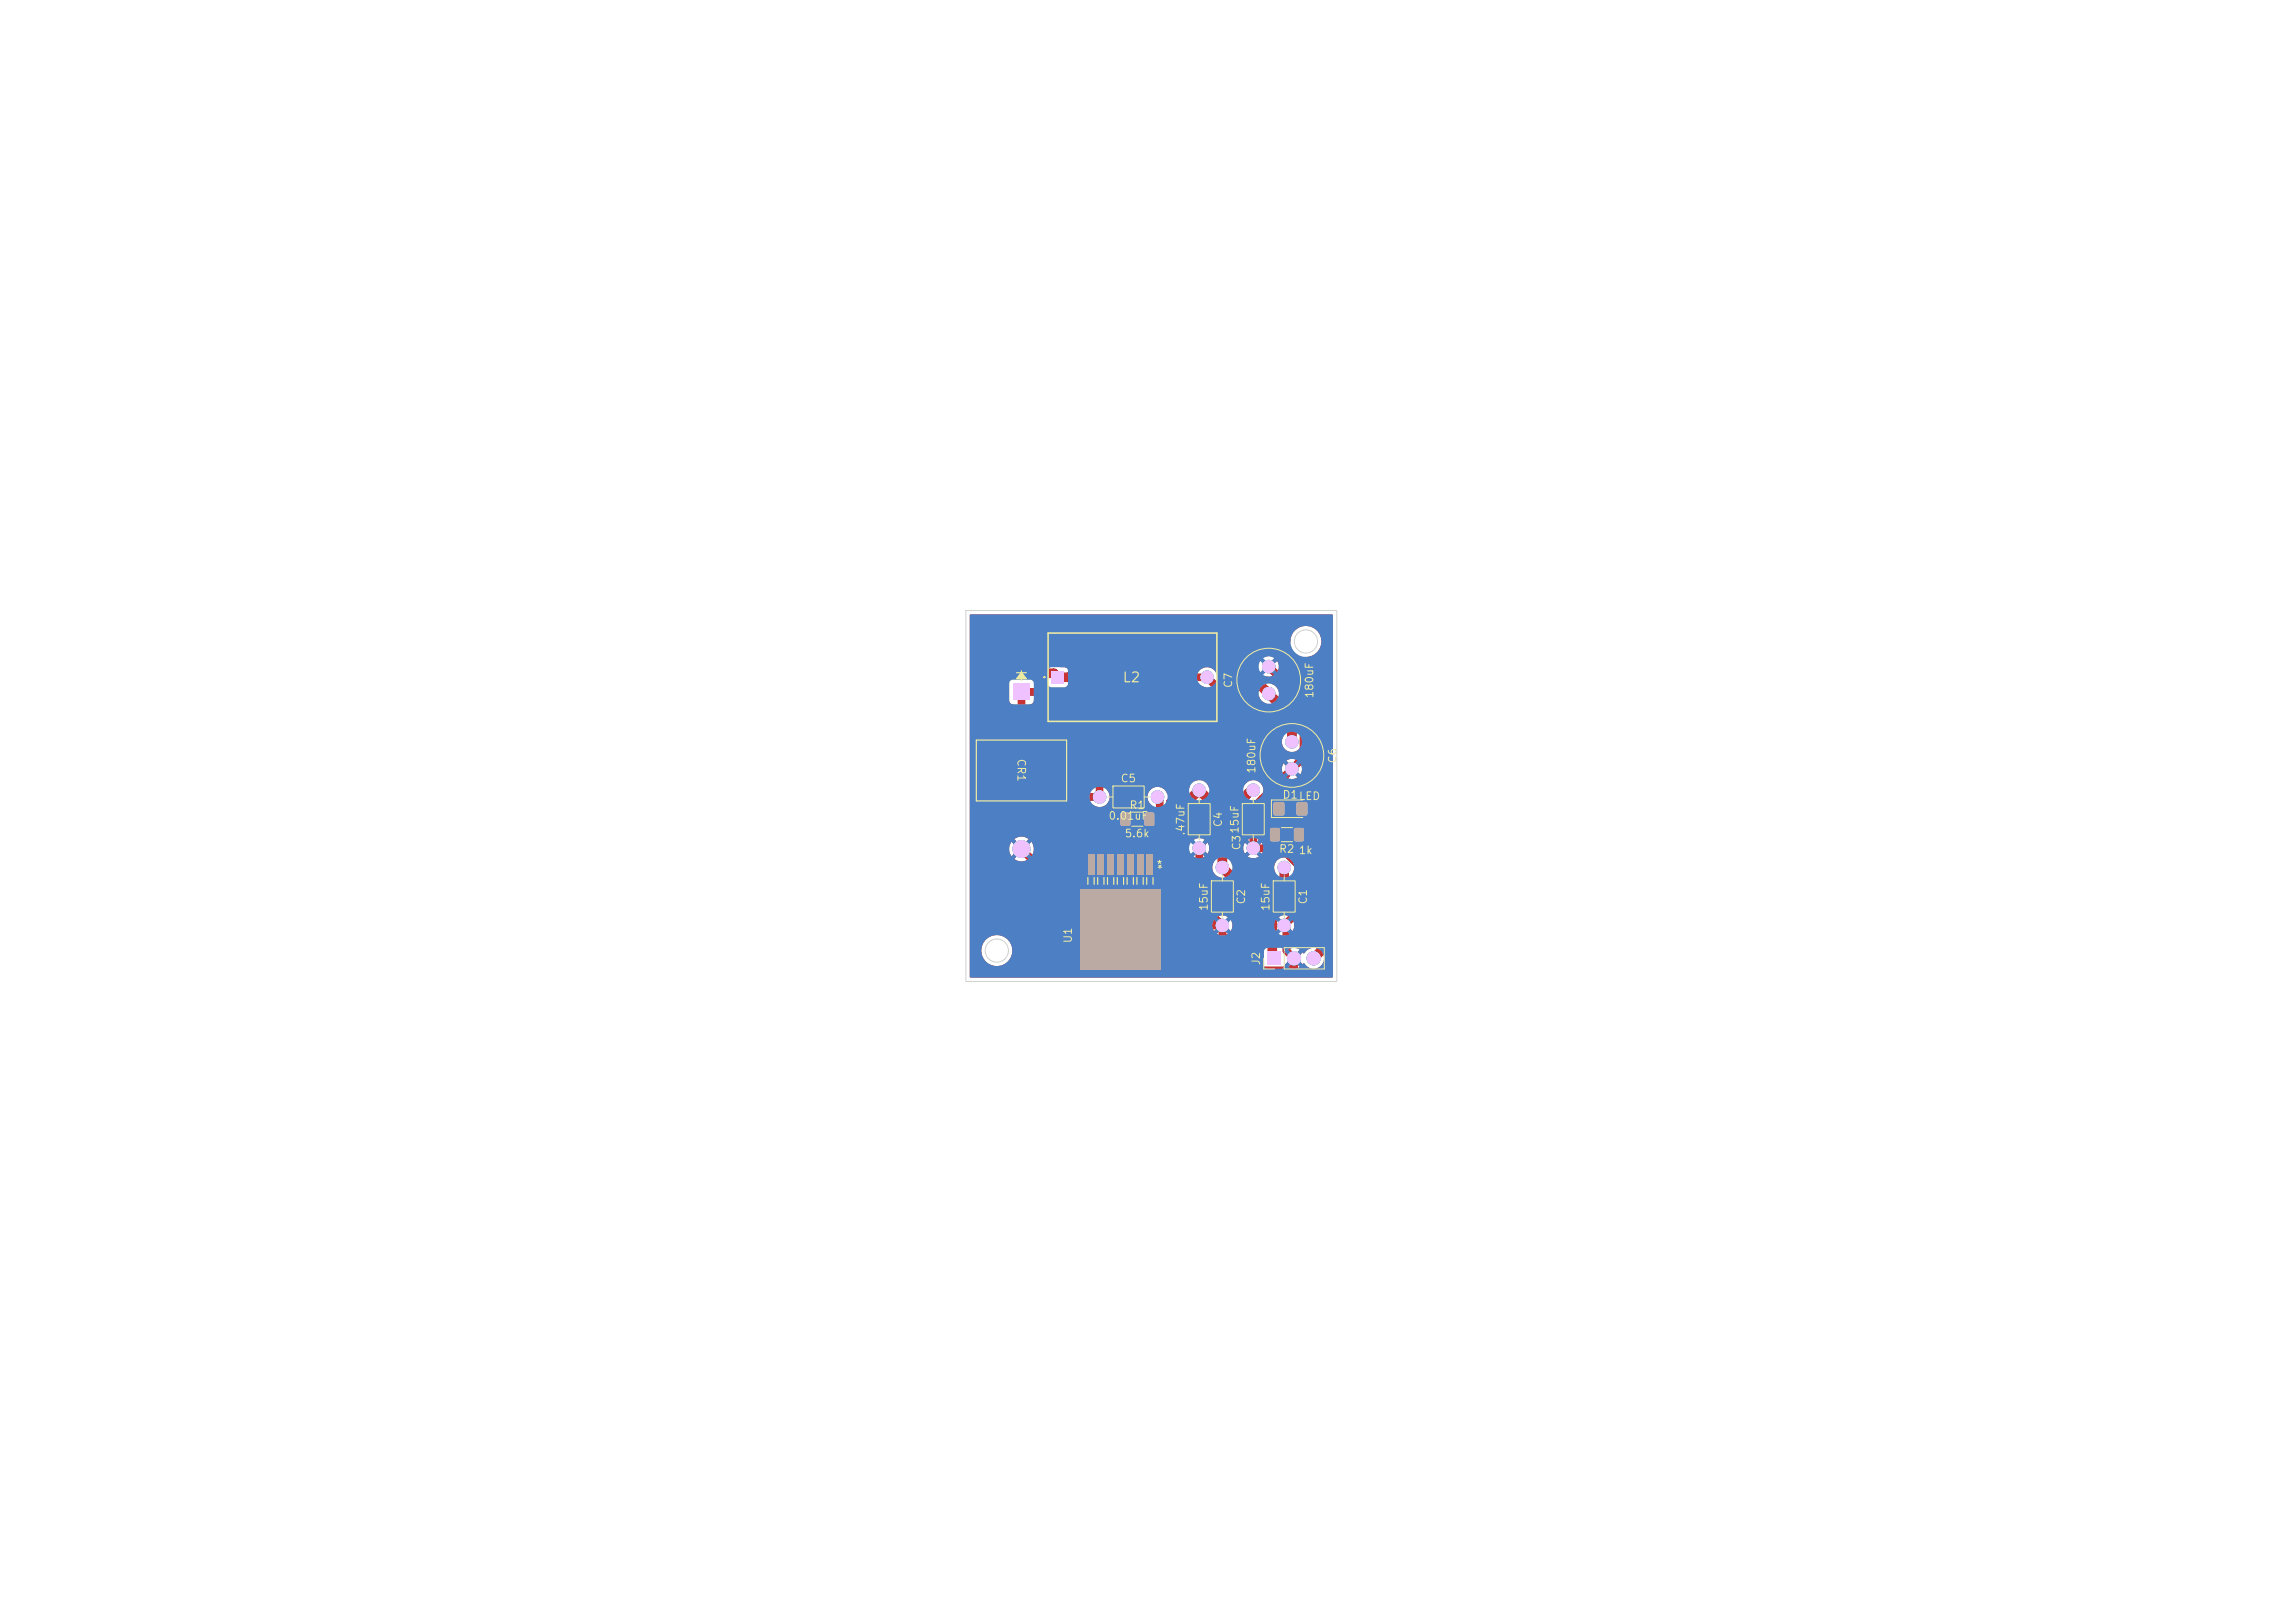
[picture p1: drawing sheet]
<svg xmlns="http://www.w3.org/2000/svg" width="297mm" height="210mm" viewBox="0 0 297 210" stroke-linecap="round" stroke-linejoin="round" font-family="sans-serif">
<defs><g id="words">
<text font-size="1.3" fill="#f2eda1" x="145.2" y="88.6">L2</text>
<g font-size="1" fill="#f2eda1">
<text x="159.7" y="89.1" transform="rotate(-90 159.7 89.1)">C7</text>
<text x="170.2" y="90.4" transform="rotate(-90 170.2 90.4)">180uF</text>
<text x="131.4" y="98.1" transform="rotate(90 131.4 98.1)">CR1</text>
<text x="144.9" y="101.5">C5</text>
<text x="162.7" y="100.2" transform="rotate(-90 162.7 100.2)">180uF</text>
<text x="173.2" y="98.9" transform="rotate(-90 173.2 98.9)">C6</text>
<text x="143.4" y="106.3">0.01uF</text>
<text x="146.1" y="104.9">R1</text>
<text x="158.4" y="107.1" transform="rotate(-90 158.4 107.1)">C4</text>
<text x="165.9" y="103.6">D1LED</text>
<text x="145.5" y="108.6">5.6k</text>
<text x="149.6" y="112.6">*</text>
<text x="153.5" y="108.2" transform="rotate(-90 153.5 108.2)">.47uF</text>
<text x="160.8" y="110.1" transform="rotate(-90 160.8 110.1)">C315uF</text>
<text x="165.4" y="110.6">R2</text>
<text x="168" y="110.8">1k</text>
<text x="156.5" y="118" transform="rotate(-90 156.5 118)">15uF</text>
<text x="161.4" y="117.1" transform="rotate(-90 161.4 117.1)">C2</text>
<text x="164.5" y="118" transform="rotate(-90 164.5 118)">15uF</text>
<text x="169.4" y="117.1" transform="rotate(-90 169.4 117.1)">C1</text>
<text x="139" y="122.1" transform="rotate(-90 139 122.1)">U1</text>
<text x="163.3" y="125" transform="rotate(-90 163.3 125)">J2</text>
</g>
</g></defs>
<g fill="#c83434" stroke="#c83434" stroke-width=".13">
<circle cx="167.2" cy="96" r=".8"/>
<circle cx="167.2" cy="99.5" r=".8"/>
<circle cx="164.2" cy="89.7" r=".8"/>
<circle cx="164.2" cy="86.2" r=".8"/>
<circle cx="142.3" cy="103.1" r=".8"/>
<circle cx="149.8" cy="103.1" r=".8"/>
<circle cx="155.2" cy="102.2" r=".8"/>
<circle cx="155.2" cy="109.7" r=".8"/>
</g>
<path d="M136.1 86.8h1.6v1.6h-1.6z" fill="#c83434"/>
<circle cx="156.2" cy="87.6" r=".8" fill="#c83434" stroke="#c83434" stroke-width=".13"/>
<g fill="#c83434">
<path d="M167.5 107.2l.2-.1 1 .1v.2v1.4l-.2 .1-1-.1-.1-.2z"/>
<path d="M164.4 107.2l.2-.1 1 .1v.2v1.4l-.2 .1-1-.1-.1-.2z"/>
<path d="M145.1 105.2l.1-.1 1 .1 .1 .2-.1 1.4-.2 .1-.9-.1-.1-.2z"/>
<path d="M148.2 105.2l.1-.1 1 .1 .1 .2-.1 1.4-.2 .1-.9-.1-.1-.2z"/>
</g>
<g fill="#c83434" stroke="#c83434" stroke-width=".13">
<circle cx="162.2" cy="102.2" r=".8"/>
<circle cx="162.2" cy="109.7" r=".8"/>
</g>
<g fill="#c83434">
<path d="M164.9 103.8h.2h1.1v.2v1.5h-1.1h-.2l-.1-.2z"/>
<path d="M167.8 103.8h.2h1.1l.1 .2-.1 1.5h-1.1h-.2v-.2z"/>
<path d="M148.4 110.5h.8v2.7h-.8z"/>
<path d="M147.1 110.5h.9v2.7h-.9z"/>
<path d="M145.8 110.5h.9v2.7h-.9z"/>
<path d="M144.6 110.5h.8v2.7h-.8z"/>
<path d="M143.3 110.5h.9v2.7h-.9z"/>
<path d="M142 110.5h.9v2.7h-.9z"/>
<path d="M140.8 110.5h.8v2.7h-.8z"/>
<path d="M139.8 115h10.4v10.5h-10.4z"/>
</g>
<g fill="#c83434" stroke="#c83434" stroke-width=".13">
<circle cx="158.2" cy="112.2" r=".8"/>
<circle cx="158.2" cy="119.7" r=".8"/>
<circle cx="166.2" cy="112.2" r=".8"/>
<circle cx="166.2" cy="119.7" r=".8"/>
</g>
<path d="M131.1 88.4h2.2v2.2h-2.2z" fill="#c83434"/>
<circle cx="132.2" cy="109.9" r="1.09" fill="#c83434" stroke="#c83434" stroke-width=".13"/>
<path d="M164.1 123.2h1.7v1.7h-1.7z" fill="#c83434"/>
<g fill="#c83434" stroke="#c83434" stroke-width=".13">
<circle cx="167.5" cy="124" r=".85"/>
<circle cx="170" cy="124" r=".85"/>
<circle cx="151.1" cy="95.5" r=".3"/>
<circle cx="141" cy="96.5" r=".3"/>
</g>
<path d="M163.4 84l-1.4 1.4v2.2l5.2 5.2v3.2M142.5 112.8v-3.9l-13.3-13.2v-8.6h7.2l.5 .5h1.5l3.7-3.6h23.9l5 5v34l-1 1M158.2 105.3l-3-3-2 2v9.7h-4.9l-.3 .3h-.5v-1.5M158.2 105.3v7l6.5 6.4M162.2 102.3h-.3l-3 3h-.7M164.7 118.7v5l.2 .3M166.2 112.3v4.9l-1.5 1.5M168 108h3" fill="none" stroke="#c83434" stroke-width="1.3"/>
<g fill="none" stroke="#c83434" stroke-width="1">
<path d="M153.4 98.4h2l2.6-2.6v-6.4l-1.8-1.8h-8.4l-1.9 1.9h-13.7v5.7l5.8 5.8M153.4 98.4l-.8-.9h-6.7l-3.5 3.5M153.4 98.4v3.3l-2 2.1v6l-2.6 2.6v.4M164.2 86.3l4.5 4.5v7.2l-6.5 6.5v5.3h3.6l2.4 2.3v5.7l-2 2 .3 .2v3l1 1v1.2l-.4 .4h-4.4l-4.5-4.6v-1.2M132.2 109.9l11.4 11.4h1.4M138 101l2.1 2.1h2.2v-1.4l.1-.2v-.5M138 101h4.4M148.7 106l-3.7 3.7v11.6M149.8 103.1l.3 .3v3.6l-.6 .6h-.6l-2.6 2.6v2.6M155.2 109.8v7l3 3M158.2 119.8h-11.7l-1.5 1.5M163.3 103.3l1.4 1.4h.3"/>
<path d="M168 104.7v.2l-3.1 3.1"/>
</g>
<path d="M145.6 106l-1.9 1.9v4.9" fill="none" stroke="#c83434" stroke-width=".5"/>
<g fill="#c83434">
<path d="M139.3 88.3l3.3-3.2h18.2l.1 .2v2.3l.1 .4 .1 .3 1.8 1.8a1.35 1.35 0 0 0 1 .9l2.2 2.2v2.1a1.31 1.31 0 0 0 1.1 2 1.31 1.31 0 0 0 1.1-2v-2.6l-.1-.4-.2-.3-2.5-2.6a1.4 1.4 0 0 0-1-.9l-.7-.8-.1-.1 .1-.1h.7l.4-.2-.7-.6 .2-.1 .2-.3 .7 .7a1.29 1.29 0 0 0 0-1.5l-.7 .7-.2-.3-.2-.1 .8-.7h.5l4.4 4.4v14.2l-.1 .1h-.1l-.3-.4-.3-.1h-1.1a1 1 0 0 0-.8 .7l-.2 .5-.2 .1-.1-.1v-.5a.78 .78 0 0 0-.9-.7l-.1 1.3-.2 .1v.1l-.1 .1h-1.1a.87 .87 0 0 0 .9 1.1l.1 .2-.5 .4a.81 .81 0 0 0-1 .7l.1 1.5 .1 .3 .3 .2 1.2 .1 .4-.2 .2-.4 .1-.7 .6-.5 .1 .1v.7a.82 .82 0 0 0 .7 1h1.1l.4-.3h.7l.1 .1v13.3l-.1 .1a1.87 1.87 0 0 0-1.1 .8l-.1-.2-.7 .7v-.2l-.3-.2 .6-.6v-.1a1.34 1.34 0 0 0-1.5 .1l.6 .6-.2 .2-.1 .2-.7-.8a.64 .64 0 0 0-.5-.5v-1.5v-.1a1.47 1.47 0 0 0 1.1-.2l-.7-.7h.2l.2-.3 .7 .6a1.29 1.29 0 0 0 0-1.4l-.7 .7-.2-.3h-.2l.7-.7-.3-.2v-.2a1.39 1.39 0 0 0 .7-1.2v-4.2a1.31 1.31 0 0 0-1.2-2 1.31 1.31 0 0 0-1 2v3.8l-.4 .3-.1 .1-5.1-5.2-.2-.3v-2h1.6v.5l.2 .4 .7-.7 .1 .2 .2 .1-.6 .7a1.29 1.29 0 0 0 1.4 0l-.7-.7 .3-.1 .1-.2 .7 .6a1.29 1.29 0 0 0 0-1.4l-.7 .7-.2-.3h-.2l.7-.8a1.29 1.29 0 0 0-1.4 .1l.6 .7h-.2l-.1 .3-.7-.7-.2 .6h-1.6v-3.3l.4-.2 2.1-2.1h2.5v.4h1v-1.1h-.4l-.3 .1-.2 .3-.1 .3h-2.5l.4-.4a1.32 1.32 0 0 0 1.2-1.9 1.32 1.32 0 0 0-2.2-.3l-2.6 2.6-2.2-2.1a1.32 1.32 0 0 0-1.8-.8l-.2-.1 .1-1.6h11.4v.4l.2 .4 .7-.7 .1 .2 .2 .2-.6 .7a1.29 1.29 0 0 0 1.4 0l-.7-.7 .3-.2 .1-.2 .7 .7a1.29 1.29 0 0 0 0-1.4l-.7 .7-.1-.2-.3-.2 .7-.7a1.29 1.29 0 0 0-1.4 0l.6 .7-.2 .2-.1 .2-.7-.7-.2 .6h-11.4h1l.5-.2 2.8-2.8 .2-.4v-6.7l-.2-.5-1.3-1.3a1.32 1.32 0 0 0-2.2-.9h-7.6l-.5 .3-1.7 1.6h-6.1h-.1z"/>
<path d="M133.8 90.6l12.2-.1 .6-.2 1.7-1.7h7.1l.7 .3 .9 .9v5.5l-2.1 2.1h-1.1l-.6-.7-.5-.2h-7.1l-.3 .2-3.3 3.3h-3.5l-5.3-5.2v-3.5l.1-.2a.54 .54 0 0 0 .5-.5z"/>
<path d="M125.5 79.6l46.9-.1 .1 .1v46.8l-46.9 .1-.1-.1v-.8h13.8l.1 .3 .3 .1h10.6l.3-.1 .1-.3v-5.1h-5.5v5.5h-.4v-5.5h-5.5v5.1h-13.8v-2.7h1.5a2 2 0 0 0 2.8 1.9 2 2 0 0 0 .5-3.4 2 2 0 0 0-3.3 1.2v.3h-1.5v-7.9h13.8v5h5.5v-5.5h-5.1l-.3 .2-.1 .3h-13.8v-5.3h5.1v.5l.3 .6 .5-.6 .4 .4-.5 .5 .1 .1a1.58 1.58 0 0 0 1.7-.1l-.5-.5 .3-.4 .6 .6 .1-.1a1.58 1.58 0 0 0-.1-1.8l-.6 .6-.3-.4 .5-.5-.1-.1a1.58 1.58 0 0 0-1.7 .1l.5 .5-.4 .4-.5-.6-.3 .8h-5.1v-22.7h2.6v8.8l.1 .5 13.1 13.1v.5l-.1 .1a.88 .88 0 0 0-.8 .1l-.1 .3v2.9l.1 .2 .3 .2h1a1.26 1.26 0 0 0 1.6 0h1.5v-3.7h-.3v-.1v-1.6l.8-.9h.8a.74 .74 0 0 0 .7-.7v-1.4h.8v.5h.9v-1.2l-.6 .2-.2 .3-.1 .2h-.8l-.2-.4-.2-.2-1.2-.1a.74 .74 0 0 0-.7 .7v.8l-1.4 1.3-.1 .3h-.2l-12.4-12.5-.1-6.8a.14 .14 0 0 1 .2-.2 .14 .14 0 0 1 .1 .2v2.3a.58 .58 0 0 0 .5 .5l.1 4.1 .2 .5 8.1 8.1 .5 .2h1.5a1.32 1.32 0 0 0 1.8-.1 1.32 1.32 0 0 0 0-1.8l.2-.8 2.9-2.9h5.7l.3 .3v2.5l-1.2 1.3h-.2a1.34 1.34 0 0 0-2-.5 1.34 1.34 0 0 0 .1 2.2l-.1 .3v1.3l-.3 .1v.2h-1.1v.6l.2 .4-2.3 2.3-.3 .5v3.7h.5l.7 .2v.1l-.1 .5h-1.1v5.5h5.5v-.4h6.2v.5l.2 .4 .7-.7 .1 .3h.2l-.6 .8a1.29 1.29 0 0 0 1.4-.1l-.7-.7h.2l.2-.3 .7 .6a1.29 1.29 0 0 0 0-1.4l-.7 .7-.1-.2-.3-.1 .7-.8a1.29 1.29 0 0 0-1.4 .1l.6 .7-.2 .1-.1 .2-.7-.7-.2 .6h-6.2v-4.4l2.8-.1a1.13 1.13 0 0 0 .8-1v-3.1l.2-.2a1.42 1.42 0 0 0 1.2 .2l.2-.2-.7-.7h.2l.2-.3 .7 .6a1.29 1.29 0 0 0 0-1.4l-.7 .7-.2-.3h-.2l.7-.8a1.31 1.31 0 0 0-1.4 0l-.2-.1v-3.7l.8-.9h.1l1.9 1.8v5.9a1.34 1.34 0 0 0 .8 1.9l5.6 5.7 .1 5.7a.49 .49 0 0 0 .4 .5l1.9-.1a.59 .59 0 0 0 .4-.5l.7-.7 .1 .2 .2 .2-.6 .6a1.33 1.33 0 0 0 1.5 0l-.6-.6 .3-.2v-.2l.7 .7 .2-.1a1.38 1.38 0 0 0 1.4 .6 1.38 1.38 0 0 0 1.2-1.1 1.73 1.73 0 0 0 .7-.9v-34.4l-.2-.6-3.1-3.1v-.1l.1-.1a2.01 2.01 0 0 0 2.1-2 2.01 2.01 0 0 0-2.1-2 2.01 2.01 0 0 0-1.9 2.2h-.1l-.5-.2-.3-.1h-24.1l-.7 .2-3.3 3.3-.7-.1-.8-.3h-7.2a1.14 1.14 0 0 0-1.2 1h-2.6z"/>
</g>
<g fill="#4d7fc4" stroke="#4d7fc4" stroke-width=".13">
<circle cx="167.2" cy="96" r=".8"/>
<circle cx="167.2" cy="99.5" r=".8"/>
<circle cx="164.2" cy="89.7" r=".8"/>
<circle cx="164.2" cy="86.2" r=".8"/>
<circle cx="142.3" cy="103.1" r=".8"/>
<circle cx="149.8" cy="103.1" r=".8"/>
<circle cx="155.2" cy="102.2" r=".8"/>
<circle cx="155.2" cy="109.7" r=".8"/>
</g>
<path d="M136.1 86.8h1.6v1.6h-1.6z" fill="#4d7fc4"/>
<g fill="#4d7fc4" stroke="#4d7fc4" stroke-width=".13">
<circle cx="156.2" cy="87.6" r=".8"/>
<circle cx="162.2" cy="102.2" r=".8"/>
<circle cx="162.2" cy="109.7" r=".8"/>
<circle cx="158.2" cy="112.2" r=".8"/>
<circle cx="158.2" cy="119.7" r=".8"/>
<circle cx="166.2" cy="112.2" r=".8"/>
<circle cx="166.2" cy="119.7" r=".8"/>
</g>
<path d="M131.1 88.4h2.2v2.2h-2.2z" fill="#4d7fc4"/>
<circle cx="132.2" cy="109.9" r="1.09" fill="#4d7fc4" stroke="#4d7fc4" stroke-width=".13"/>
<path d="M164.1 123.2h1.7v1.7h-1.7z" fill="#4d7fc4"/>
<g fill="#4d7fc4" stroke="#4d7fc4" stroke-width=".13">
<circle cx="167.5" cy="124" r=".85"/>
<circle cx="170" cy="124" r=".85"/>
<circle cx="151.1" cy="95.5" r=".3"/>
<circle cx="141" cy="96.5" r=".3"/>
</g>
<path d="M125.5 79.6l46.9-.1 .1 .1v46.8l-46.9 .1-.1-3.6h1.5a2 2 0 0 0 1.9 2.1 2 2 0 0 0 2.1-1.9h32.6v1.8a.49 .49 0 0 0 .4 .5l1.9-.1a.59 .59 0 0 0 .4-.5l.7-.7 .1 .2 .2 .2-.6 .6a1.33 1.33 0 0 0 1.5 0l-.6-.6 .3-.2v-.2l.7 .7 .2-.1a1.36 1.36 0 0 0 2.1 .3 1.36 1.36 0 0 0 0-2.1 1.36 1.36 0 0 0-2.1 .5l-.2-.2-.7 .7v-.2l-.3-.2 .6-.6a1.33 1.33 0 0 0-1.5 0l.6 .6-.2 .2-.1 .2-.7-.8a.51 .51 0 0 0-.5-.5l-1.8 .1-.3 .1-.1 .3h-32.6a2 2 0 0 0-1.9-2.1 2 2 0 0 0-2.1 1.9h-1.5v-3.3h31.4v.5l.2 .4 .7-.7 .1 .3h.2l-.6 .8a1.29 1.29 0 0 0 1.4-.1l-.7-.7h.2l.2-.3 .7 .7 .2-.4v-.5h5.4v.5l.2 .4 .7-.7 .1 .3h.2l-.6 .8a1.29 1.29 0 0 0 1.4-.1l-.7-.7h.2l.2-.3 .7 .6a1.29 1.29 0 0 0 0-1.4l-.7 .7-.2-.3h-.2l.7-.8a1.29 1.29 0 0 0-1.4 .1l.6 .7-.2 .1-.1 .2-.7-.7-.2 .6h-5.4l-.2-.6-.7 .7-.1-.2-.3-.1 .7-.8a1.29 1.29 0 0 0-1.4 .1l.6 .7-.2 .1-.1 .2-.7-.7-.2 .6h-31.4v-7.5h31.4a1.3 1.3 0 0 0 1.3 1.5 1.3 1.3 0 0 0 1.3-1.5h5.4v.3a1.3 1.3 0 0 0 2 1 1.3 1.3 0 0 0 0-2.3 1.3 1.3 0 0 0-2 1h-5.4v-.2a1.3 1.3 0 0 0-1.4-.9 1.3 1.3 0 0 0-1.2 1.1h-31.4v-2.4h5.1v.5l.3 .6 .5-.6 .4 .4-.5 .5 .1 .1a1.58 1.58 0 0 0 1.7-.1l-.5-.5 .3-.4 .6 .6 .2-.6 .1-.6h20.1v.5l.2 .4 .7-.7 .1 .3h.2l-.6 .7a1.29 1.29 0 0 0 1.4 0l-.7-.7h.2l.2-.3 .7 .7 .2-.4v-.5h4.4v.5l.2 .4 .7-.7 .1 .2 .2 .1-.6 .8a1.29 1.29 0 0 0 1.4-.1l-.7-.7 .3-.1 .1-.2 .7 .6a1.29 1.29 0 0 0 0-1.4l-.7 .7-.2-.3h-.2l.7-.8a1.29 1.29 0 0 0-1.4 .1l.6 .7h-.2l-.1 .3-.7-.7-.2 .6h-4.4l-.2-.6-.7 .7-.2-.3h-.2l.7-.8a1.29 1.29 0 0 0-1.4 .1l.6 .7h-.2l-.1 .3-.7-.7-.2 .6h-20.1l-.3-.7-.6 .6-.3-.4 .5-.5a1.57 1.57 0 0 0-1.8 0l.5 .5-.4 .4-.5-.6-.3 .8h-5.1v-6.7h15.5a1.3 1.3 0 0 0 1.3 1.4 1.3 1.3 0 0 0 1.3-1.4h4.9v.2a1.3 1.3 0 0 0 1.9 1.1 1.3 1.3 0 0 0 .3-2.2h3.2v.3a1.3 1.3 0 0 0 1.4 1.2 1.3 1.3 0 0 0 1.2-1.5h4.4v.3a1.3 1.3 0 0 0 2 1 1.3 1.3 0 0 0 0-2.3 1.3 1.3 0 0 0-2 1h-4.4v-.2a1.3 1.3 0 0 0-1.4-.9 1.3 1.3 0 0 0-1.2 1.1h-3.3a1.31 1.31 0 0 0-2.1 .9h-4.9v-.2a1.3 1.3 0 0 0-1.4-1 1.3 1.3 0 0 0-1.2 1.2h-15.5v-3.6h40.4v.4l.2 .4 .7-.7 .1 .2 .2 .2-.6 .7a1.29 1.29 0 0 0 1.4 0l-.7-.7 .3-.2 .1-.2 .7 .7a1.29 1.29 0 0 0 0-1.4l-.7 .7-.1-.2-.3-.2 .7-.7a1.29 1.29 0 0 0-1.4 0l.6 .7-.2 .2-.1 .2-.7-.7-.2 .6h-40.4v-3.5h40.4a1.3 1.3 0 0 0 1.8 1.3 1.3 1.3 0 0 0 .3-2.2 1.3 1.3 0 0 0-2.1 .7v.2h-40.4v-7.5h5.1v2.3l.1 .3 .4 .1h2.4l.3-.4v-1.1h29.1v.3a1.3 1.3 0 0 0 2 1 1.3 1.3 0 0 0 0-2.3 1.3 1.3 0 0 0-2 1h-29.1v-1.3l-.2-.2-.2-.1h-2.4l-.3 .1-.1 .3h-5.1v-1.6h10.1v1.7l.2 .3 .3 .1h1.8l.3-.4v-1h16.7a1.3 1.3 0 0 0 1.8 1.3 1.3 1.3 0 0 0 .4-2.2 1.3 1.3 0 0 0-2.2 .7v.2h-16.7v-.8l-.1-.2-.3-.2h-1.8l-.2 .2-.2 .3h-10.1v-.7h37.4v.5l.2 .4 .7-.7 .1 .2 .2 .2-.6 .6a1.29 1.29 0 0 0 1.4 0l-.7-.6 .2-.1 .2-.3 .7 .6a1.29 1.29 0 0 0 0-1.4l-.7 .7-.2-.3-.2-.1 .7-.7a1.29 1.29 0 0 0-1.4 .1l.6 .6-.2 .2-.1 .2-.7-.7-.2 .6h-37.4v-3.2h41.5a2 2 0 0 0 2.8 1.9 2 2 0 0 0 .5-3.4 2 2 0 0 0-3.3 1.2v.3h-41.5z" fill="#4d7fc4"/>
<g fill="#9afff8" stroke="#9afff8" stroke-width=".13">
<circle cx="167.2" cy="96" r=".8"/>
<circle cx="167.2" cy="99.5" r=".8"/>
<circle cx="164.2" cy="89.7" r=".8"/>
<circle cx="164.2" cy="86.2" r=".8"/>
<circle cx="142.3" cy="103.1" r=".8"/>
<circle cx="149.8" cy="103.1" r=".8"/>
<circle cx="155.2" cy="102.2" r=".8"/>
<circle cx="155.2" cy="109.7" r=".8"/>
</g>
<path d="M136.1 86.8h1.6v1.6h-1.6z" fill="#9afff8"/>
<g fill="#9afff8" stroke="#9afff8" stroke-width=".13">
<circle cx="156.2" cy="87.6" r=".8"/>
<circle cx="162.2" cy="102.2" r=".8"/>
<circle cx="162.2" cy="109.7" r=".8"/>
<circle cx="158.2" cy="112.2" r=".8"/>
<circle cx="158.2" cy="119.7" r=".8"/>
<circle cx="166.2" cy="112.2" r=".8"/>
<circle cx="166.2" cy="119.7" r=".8"/>
</g>
<path d="M131.1 88.4h2.2v2.2h-2.2z" fill="#9afff8"/>
<circle cx="132.2" cy="109.9" r="1.09" fill="#9afff8" stroke="#9afff8" stroke-width=".13"/>
<path d="M164.1 123.2h1.7v1.7h-1.7z" fill="#9afff8"/>
<g fill="#9afff8" stroke="#9afff8" stroke-width=".13">
<circle cx="167.5" cy="124" r=".85"/>
<circle cx="170" cy="124" r=".85"/>
</g>
<g fill="#efc1ff" stroke="#efc1ff" stroke-width=".13">
<circle cx="167.2" cy="96" r=".8"/>
<circle cx="167.2" cy="99.5" r=".8"/>
<circle cx="164.2" cy="89.7" r=".8"/>
<circle cx="164.2" cy="86.2" r=".8"/>
<circle cx="142.3" cy="103.1" r=".8"/>
<circle cx="149.8" cy="103.1" r=".8"/>
<circle cx="155.2" cy="102.2" r=".8"/>
<circle cx="155.2" cy="109.7" r=".8"/>
</g>
<path d="M136.1 86.8h1.6v1.6h-1.6z" fill="#efc1ff"/>
<circle cx="156.2" cy="87.6" r=".8" fill="#efc1ff" stroke="#efc1ff" stroke-width=".13"/>
<g fill="#efc1ff">
<path d="M167.5 107.2l.2-.1 1 .1v.2v1.4l-.2 .1-1-.1-.1-.2z"/>
<path d="M164.4 107.2l.2-.1 1 .1v.2v1.4l-.2 .1-1-.1-.1-.2z"/>
<path d="M145.1 105.2l.1-.1 1 .1 .1 .2-.1 1.4-.2 .1-.9-.1-.1-.2z"/>
<path d="M148.2 105.2l.1-.1 1 .1 .1 .2-.1 1.4-.2 .1-.9-.1-.1-.2z"/>
</g>
<g fill="#efc1ff" stroke="#efc1ff" stroke-width=".13">
<circle cx="162.2" cy="102.2" r=".8"/>
<circle cx="162.2" cy="109.7" r=".8"/>
</g>
<g fill="#efc1ff">
<path d="M164.9 103.8h.2h1.1v.2v1.5h-1.1h-.2l-.1-.2z"/>
<path d="M167.8 103.8h.2h1.1l.1 .2-.1 1.5h-1.1h-.2v-.2z"/>
<path d="M148.4 110.5h.8v2.7h-.8z"/>
<path d="M147.1 110.5h.9v2.7h-.9z"/>
<path d="M145.8 110.5h.9v2.7h-.9z"/>
<path d="M144.6 110.5h.8v2.7h-.8z"/>
<path d="M143.3 110.5h.9v2.7h-.9z"/>
<path d="M142 110.5h.9v2.7h-.9z"/>
<path d="M140.8 110.5h.8v2.7h-.8z"/>
<path d="M139.8 115h10.4v10.5h-10.4z"/>
</g>
<g fill="#efc1ff" stroke="#efc1ff" stroke-width=".13">
<circle cx="158.2" cy="112.2" r=".8"/>
<circle cx="158.2" cy="119.7" r=".8"/>
<circle cx="166.2" cy="112.2" r=".8"/>
<circle cx="166.2" cy="119.7" r=".8"/>
</g>
<path d="M131.1 88.4h2.2v2.2h-2.2z" fill="#efc1ff"/>
<circle cx="132.2" cy="109.9" r="1.09" fill="#efc1ff" stroke="#efc1ff" stroke-width=".13"/>
<path d="M164.1 123.2h1.7v1.7h-1.7z" fill="#efc1ff"/>
<g fill="#efc1ff" stroke="#efc1ff" stroke-width=".13">
<circle cx="167.5" cy="124" r=".85"/>
<circle cx="170" cy="124" r=".85"/>
</g>
<g fill="#bbaaa4">
<path d="M167.5 107.2l.2-.1 1 .1v.2v1.4l-.2 .1-1-.1-.1-.2z"/>
<path d="M164.4 107.2l.2-.1 1 .1v.2v1.4l-.2 .1-1-.1-.1-.2z"/>
<path d="M145.1 105.2l.1-.1 1 .1 .1 .2-.1 1.4-.2 .1-.9-.1-.1-.2z"/>
<path d="M148.2 105.2l.1-.1 1 .1 .1 .2-.1 1.4-.2 .1-.9-.1-.1-.2z"/>
<path d="M164.9 103.8h.2h1.1v.2v1.5h-1.1h-.2l-.1-.2z"/>
<path d="M167.8 103.8h.2h1.1l.1 .2-.1 1.5h-1.1h-.2v-.2z"/>
<path d="M148.4 110.5h.8v2.7h-.8z"/>
<path d="M147.1 110.5h.9v2.7h-.9z"/>
<path d="M145.8 110.5h.9v2.7h-.9z"/>
<path d="M144.6 110.5h.8v2.7h-.8z"/>
<path d="M143.3 110.5h.9v2.7h-.9z"/>
<path d="M142 110.5h.9v2.7h-.9z"/>
<path d="M140.8 110.5h.8v2.7h-.8z"/>
<path d="M139.8 115h10.4v10.5h-10.4z"/>
</g>
<g fill="none" stroke="#f2eda1" stroke-width=".13">
<path d="M143.3 103.1h.7M144 101.7h4.1v2.8h-4.1zM146.5 105.1h1.4M146.5 106.9h1.4M148.1 103.1h.7M153.8 104h2.8v4h-2.8zM155.2 103.3v.7M155.2 108v.7M156.8 114h2.8v4h-2.8zM158.2 113.3v.7M158.2 118v.7M160.8 104h2.8v4h-2.8z"/>
<path d="M162.2 103.3v.7M162.2 108v.7M164.8 114h2.8v4h-2.8zM165.8 107.1h1.5M165.8 108.9h1.5M166.2 113.3v.7M166.2 118v.7M168.6 103.5h-4.1v2.3h4.1M163.5 124v1.4h1.4M166.2 122.6h5.2v2.8h-5.2z"/>
<circle cx="135.2" cy="87.6" r=".05"/>
<circle cx="164.2" cy="88" r="4.1"/>
<circle cx="167.2" cy="97.8" r="4.1"/>
</g>
<g fill="#f2eda1" stroke="#f2eda1" stroke-width=".13">
<circle cx="135.1" cy="87.6" r=".05"/>
<circle cx="135.2" cy="87.6" r=".05"/>
</g>
<path d="M135.6 81.9h21.9v11.4h-21.9z" fill="none" stroke="#f2eda1" stroke-width=".2"/>
<g fill="none" stroke="#f2eda1" stroke-width=".15">
<path d="M126.3 95.8h11.7v7.8h-11.7zM131.6 87h1.2M132.2 87l.6 .8h-1.2zM132.2 87l-.5 .8M132.2 87l-.4 .8M132.2 87l-.3 .8M132.2 87l-.1 .8M132.2 87l.1 .8M132.2 87l.2 .8M132.2 87l.4 .8M132.2 87l.5 .8M132.2 86.8v1.3"/>
<path d="M140.8 113.5v.9M141.6 113.5v.9M142.1 113.5v.9M142.9 113.5v.9M143.3 113.5v.9M144.1 113.5v.9M144.6 113.5v.9M145.4 113.5v.9M145.9 113.5v.9M146.7 113.5v.9M147.1 113.5v.9M147.9 113.5v.9"/>
<path d="M148.4 113.5v.9M149.2 113.5v.9"/>
</g>
<g fill="none" stroke="#d0d2cd" stroke-width=".13">
<path d="M125 79h48v48h-48z"/>
<circle cx="169" cy="83" r="1.5"/>
<circle cx="129" cy="123" r="1.5"/>
</g>
<use href="#words"/>
</svg>
